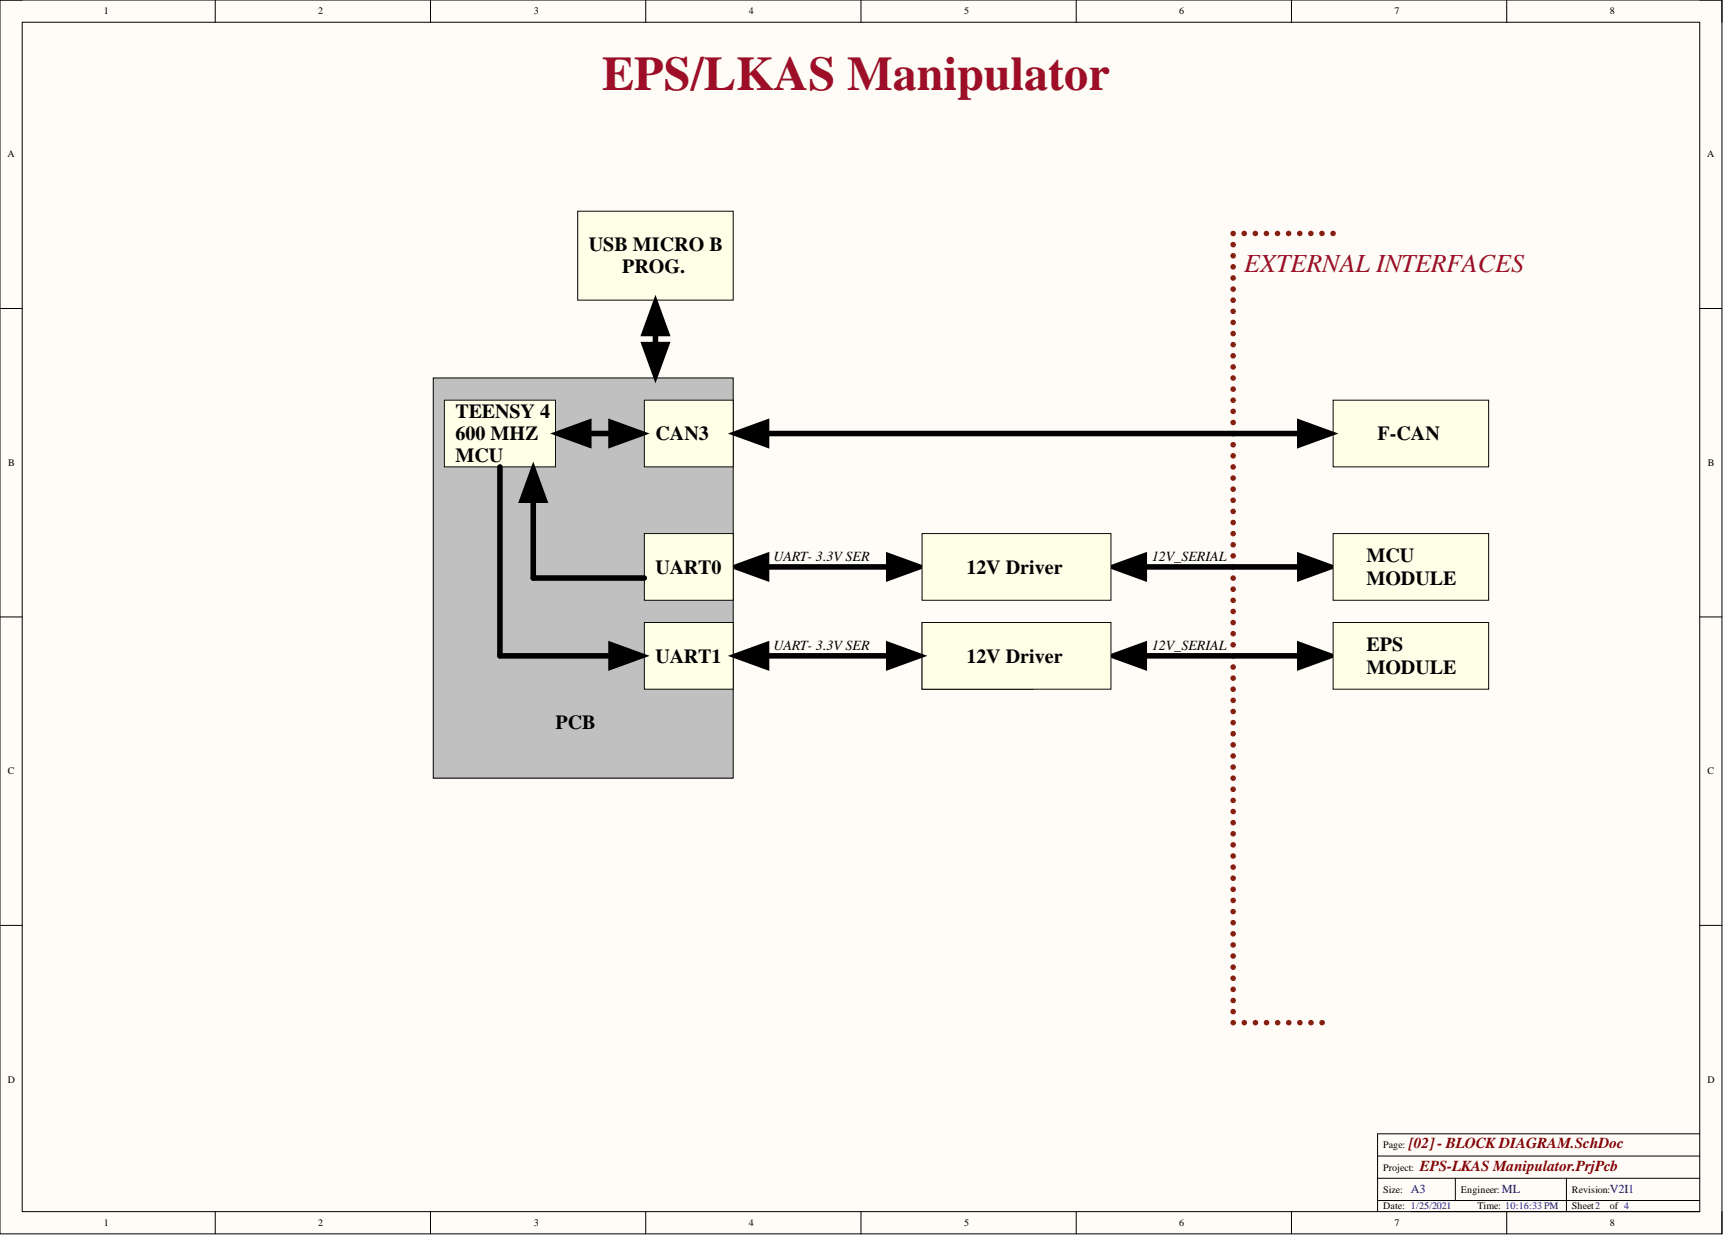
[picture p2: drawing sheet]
<svg xmlns="http://www.w3.org/2000/svg" width="393mm" height="282mm" viewBox="0 0 393 282" stroke-linecap="round" stroke-linejoin="round" font-family="sans-serif">
<defs><g id="words">
<text font-size="11" fill="#9e0e29" x="137.5" y="20.5">EPS/LKAS Manipulator</text>
<text font-size="5.9" fill="#9e0e29" x="284.1" y="62.2">EXTERNAL INTERFACES</text>
<g font-size="4.6">
<text x="134.4" y="57.3">USB MICRO B</text>
<text x="142" y="62.4">PROG.</text>
<text x="104" y="95.4">TEENSY 4</text>
<text x="104" y="100.5">600 MHZ</text>
<text x="149.6" y="100.5">CAN3</text>
<text x="314.5" y="100.5">F-CAN</text>
<text x="104" y="105.5">MCU</text>
<text x="149.6" y="130.9">UART0</text>
<text x="220.6" y="130.9">12V Driver</text>
<text x="312" y="128.4">MCU</text>
<text x="312" y="133.5">MODULE</text>
<text x="312" y="148.7">EPS</text>
<text x="149.6" y="151.2">UART1</text>
<text x="218.1" y="151.2">SerialDriver</text>
<text x="220.6" y="151.2">12V</text>
<text x="312" y="153.7">MODULE</text>
<text x="126.8" y="166.4">PCB</text>
</g>
<g font-size="3.5" fill="#800000">
<text x="321.6" y="262.1">[02]- BLOCK DIAGRAM.SchDoc</text>
<text x="324.1" y="267.1">EPS-LKAS Manipulator.PrjPcb</text>
</g>
<g font-size="3.2">
<text x="176.6" y="128">UART- 3.3V SER</text>
<text x="262.9" y="128">12V_SERIAL</text>
<text x="176.6" y="148.2">UART- 3.3V SER</text>
<text x="262.9" y="148.2">12V_SERIAL</text>
</g>
<g font-size="2.8" fill="#000080">
<text x="322.1" y="272.4">A3</text>
<text x="342.9" y="272.4">ML</text>
<text x="367.5" y="272.4">V2I1</text>
</g>
<g font-size="2.3">
<text x="23.7" y="3.3">1</text>
<text x="72.6" y="3.3">2</text>
<text x="121.9" y="3.3">3</text>
<text x="170.9" y="3.3">4</text>
<text x="220.1" y="3.3">5</text>
<text x="269.2" y="3.3">6</text>
<text x="318.4" y="3.3">7</text>
<text x="367.5" y="3.3">8</text>
<text x="1.7" y="35.9">A</text>
<text x="389.7" y="35.9">A</text>
<text x="1.9" y="106.4">B</text>
<text x="389.9" y="106.4">B</text>
<text x="1.8" y="176.7">C</text>
<text x="389.8" y="176.7">C</text>
<text x="1.8" y="247.2">D</text>
<text x="389.8" y="247.2">D</text>
<text x="315.8" y="262.1">Page:</text>
<text x="315.8" y="267.1">Project:</text>
<text x="315.8" y="272.2">Size:</text>
<text x="333.5" y="272.2">Engineer:</text>
<text x="358.9" y="272.2">Revision:</text>
<text x="23.7" y="279.8">1</text>
<text x="72.6" y="279.8">2</text>
<text x="121.9" y="279.8">3</text>
<text x="170.9" y="279.8">4</text>
<text x="220.1" y="279.8">5</text>
<text x="269.2" y="279.8">6</text>
<text x="315.8" y="276">Date: 1/25/2021</text>
<text x="318.4" y="279.8">7</text>
<text x="337.3" y="276">Time: 10:16:33 PM</text>
<text x="358.9" y="276">Sheet2</text>
<text x="367.5" y="279.8">8</text>
<text x="367.5" y="276">of 4</text>
</g>
</g></defs>
<path d="M0 0h393.1v281.6h-393.1z" fill-rule="evenodd" fill="#fffcf8"/>
<path d="M0 0h393.1v281.6h-393.1z" fill="none" stroke="#000" stroke-width=".23"/>
<path d="M5.1 5.1h382.9v271.4h-382.9z" fill-rule="evenodd" fill="#fffcf8"/>
<g fill="none" stroke="#000" stroke-width=".23">
<path d="M0 0h5.1M5.1 5.1h382.9v271.4h-382.9zM49.1 0v5.1M98.3 0v5.1M147.4 0v5.1M196.6 0v5.1M245.7 0v5.1M294.8 0v5.1M344 0v5.1M388 0h5.1v5.1M0 70.4h5.1M388 70.4h5.1"/>
<path d="M0 140.8h5.1M388 140.8h5.1M0 211.2h5.1M388 211.2h5.1M388 258.8h-73.5v17.7M49.1 276.5v5.1M98.3 276.5v5.1M147.4 276.5v5.1M196.6 276.5v5.1M245.7 276.5v5.1M294.8 276.5v5.1M314.5 268.9h73.5"/>
<path d="M314.5 274h73.5M314.5 263.9h73.5M322.1 276.5h65.9M332.2 268.9v5.1M344 276.5v5.1M357.6 268.9v7.6M393.1 276.5v5.1"/>
</g>
<path d="M98.9 86.3h68.5v91.3h-68.5z" fill-rule="evenodd" fill="#c0c0c0"/>
<path d="M98.9 86.3h68.5v91.3h-68.5z" fill="none" stroke="#000" stroke-width=".23"/>
<path d="M131.9 48.2h35.5v20.3h-35.5z" fill-rule="evenodd" fill="#ffffe8"/>
<path d="M131.9 48.2h35.5v20.3h-35.5z" fill="none" stroke="#080d02" stroke-width=".23"/>
<path d="M147.1 78.7h5.1l-2.6 6.9zM149.6 69.1l2.6 7h-5.1zM149.6 71v12.7M168 129.4l7-2.5v5zM169.9 129.4h38.1M202.9 126.9l7 2.5-7 2.5z" fill="none" stroke="#000" stroke-width="1.3"/>
<path d="M149.6 69.1l2.6 7h-5.1zM147.1 78.7h5.1l-2.6 6.9zM168 129.4l7-2.5v5zM202.9 126.9l7 2.5-7 2.5z" fill="#000"/>
<g fill="none" stroke="#85200c" stroke-width="1.3">
<path d="M281.5 53.3h.1M281.5 55.8v.1M281.5 58.4h.1M284 53.3h.1M286.6 53.3h.1M289.1 53.3h.1M291.6 53.3h.1M294.2 53.3h.1M296.7 53.3h.1M299.2 53.3h.1M301.8 53.3h.1M304.3 53.3h.1"/>
<path d="M281.5 60.9h.1M281.5 63.4v.1M281.5 66h.1M281.5 68.5h.1M281.5 71v.1M281.5 73.6h.1M281.5 76.1h.1M281.5 78.7h.1M281.5 81.2h.1M281.5 83.7v.1M281.5 86.3h.1M281.5 88.8h.1"/>
<path d="M281.5 91.3v.1M281.5 93.9h.1M281.5 96.4h.1M281.5 98.9v.1M281.5 101.5h.1M281.5 104v.1M281.5 106.6h.1M281.5 109.1h.1M281.5 111.6v.1M281.5 114.2h.1M281.5 116.7h.1M281.5 119.2v.1"/>
<path d="M281.5 121.8h.1M281.5 124.3h.1M281.5 126.9h.1M281.5 129.4h.1M281.5 131.9v.1M281.5 134.5h.1M281.5 137h.1M281.5 139.5v.1M281.5 142.1h.1M281.5 144.6h.1M281.5 147.2h.1M281.5 149.7h.1"/>
<path d="M281.5 152.2v.1M281.5 154.8h.1M281.5 157.3h.1M281.5 159.8v.1M281.5 162.4h.1M281.5 164.9h.1M281.5 167.4v.1M281.5 170h.1M281.5 172.5v.1M281.5 175.1h.1M281.5 177.6h.1M281.5 180.1v.1"/>
<path d="M281.5 182.7h.1M281.5 185.2h.1M281.5 187.7v.1M281.5 190.3h.1M281.5 192.8h.1M281.5 195.4h.1M281.5 197.9h.1M281.5 200.4v.1M281.5 203h.1M281.5 205.5h.1M281.5 208v.1M281.5 210.6h.1"/>
<path d="M281.5 213.1h.1M281.5 215.6v.1M281.5 218.2h.1M281.5 220.7v.1M281.5 223.3h.1M281.5 225.8h.1M281.5 228.3v.1M281.5 230.9h.1M281.5 233.4h.1M284.1 233.4h.1M286.6 233.4h.1M289.1 233.4h.1"/>
<path d="M291.7 233.4h.1M294.2 233.4h.1M296.7 233.4h.1M299.3 233.4h.1M301.8 233.4h.1"/>
</g>
<path d="M147.1 121.8h20.3v15.2h-20.3z" fill-rule="evenodd" fill="#ffffe8"/>
<path d="M147.1 121.8h20.3v15.2h-20.3z" fill="none" stroke="#080d02" stroke-width=".23"/>
<path d="M254.3 129.4l6.9-2.5v5zM256.2 129.4h45.6M296.7 126.9l7 2.5-7 2.5z" fill="none" stroke="#000" stroke-width="1.3"/>
<path d="M254.3 129.4l6.9-2.5v5zM296.7 126.9l7 2.5-7 2.5z" fill="#000"/>
<path d="M304.3 121.8h35.5v15.2h-35.5z" fill-rule="evenodd" fill="#ffffe8"/>
<path d="M304.3 121.8h35.5v15.2h-35.5z" fill="none" stroke="#080d02" stroke-width=".23"/>
<path d="M147.1 142.1h20.3v15.2h-20.3z" fill-rule="evenodd" fill="#ffffe8"/>
<path d="M147.1 142.1h20.3v15.2h-20.3z" fill="none" stroke="#080d02" stroke-width=".23"/>
<path d="M254.3 149.7l6.9-2.5v5zM256.2 149.7h45.6M296.7 147.2l7 2.5-7 2.5z" fill="none" stroke="#000" stroke-width="1.3"/>
<path d="M254.3 149.7l6.9-2.5v5zM296.7 147.2l7 2.5-7 2.5z" fill="#000"/>
<path d="M304.3 142.1h35.5v15.2h-35.5z" fill-rule="evenodd" fill="#ffffe8"/>
<path d="M304.3 142.1h35.5v15.2h-35.5z" fill="none" stroke="#080d02" stroke-width=".23"/>
<path d="M210.5 142.1h25.4v15.2h-25.4z" fill-rule="evenodd" fill="#ffffe8"/>
<path d="M210.5 142.1h25.4v15.2h-25.4z" fill="none" stroke="#080d02" stroke-width=".23"/>
<path d="M210.5 121.8h43.1v15.2h-43.1z" fill-rule="evenodd" fill="#ffffe8"/>
<path d="M210.5 121.8h43.1v15.2h-43.1z" fill="none" stroke="#080d02" stroke-width=".23"/>
<path d="M210.5 142.1h43.1v15.2h-43.1z" fill-rule="evenodd" fill="#ffffe8"/>
<path d="M210.5 142.1h43.1v15.2h-43.1z" fill="none" stroke="#080d02" stroke-width=".23"/>
<path d="M147.1 91.3h20.3v15.3h-20.3z" fill-rule="evenodd" fill="#ffffe8"/>
<path d="M147.1 91.3h20.3v15.3h-20.3z" fill="none" stroke="#080d02" stroke-width=".23"/>
<path d="M304.3 91.3h35.5v15.3h-35.5z" fill-rule="evenodd" fill="#ffffe8"/>
<path d="M304.3 91.3h35.5v15.3h-35.5z" fill="none" stroke="#080d02" stroke-width=".23"/>
<path d="M168 98.9l7-2.5v5.1zM169.9 98.9h131.9M296.7 96.4l7 2.5-7 2.6z" fill="none" stroke="#000" stroke-width="1.3"/>
<path d="M168 98.9l7-2.5v5.1zM296.7 96.4l7 2.5-7 2.6z" fill="#000"/>
<path d="M101.4 91.3h25.4v15.3h-25.4z" fill-rule="evenodd" fill="#ffffe8"/>
<path d="M101.4 91.3h25.4v15.3h-25.4z" fill="none" stroke="#080d02" stroke-width=".23"/>
<path d="M127.4 98.9l7-2.5v5.1zM129.3 98.9h15.3M139.5 96.4l7 2.5-7 2.6zM114.1 106.6v43.1h30.5M121.7 107.2l2.6 7h-5.1zM121.7 109.1v22.8h25.4M139.5 147.2l7 2.5-7 2.5zM168 149.7l7-2.5v5zM169.9 149.7h38.1M202.9 147.2l7 2.5-7 2.5z" fill="none" stroke="#000" stroke-width="1.3"/>
<path d="M127.4 98.9l7-2.5v5.1zM139.5 96.4l7 2.5-7 2.6zM121.7 107.2l2.6 7h-5.1zM139.5 147.2l7 2.5-7 2.5zM168 149.7l7-2.5v5zM202.9 147.2l7 2.5-7 2.5z" fill="#000"/>
<use href="#words"/>
</svg>
